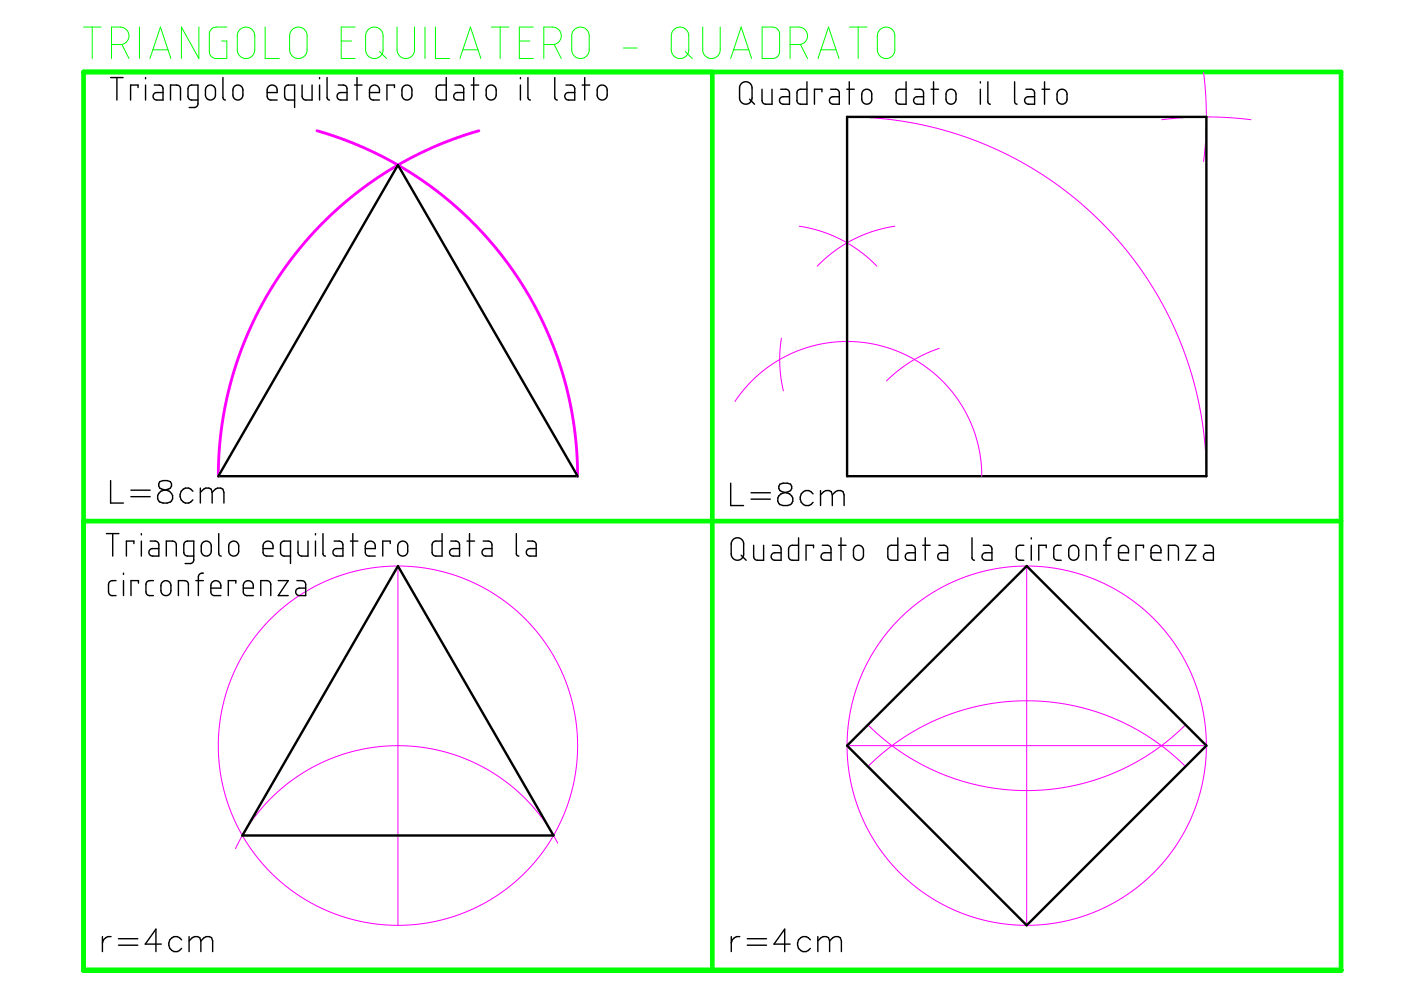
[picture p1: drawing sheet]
<svg xmlns="http://www.w3.org/2000/svg" width="297mm" height="210mm" viewBox="0 0 297 210" stroke-linecap="round" stroke-linejoin="round" font-family="sans-serif">
<path d="M17.7 15.3h266.6v190.4h-266.6zM151 15.3v190.4M17.7 110.5h266.6" fill="none" stroke="#0f0" stroke-width=".99"/>
<path d="M84.4 35l38.1 66h-76.2zM179.6 24.8h76.2v76.2h-76.2zM84.4 120l32.9 57.1h-65.9zM179.6 158.1l38.1-38.1 38.1 38.1-38.1 38.1z" fill="none" stroke="#000" stroke-width=".51"/>
<path d="M67.2 27.7l5.4 1.8 6.2 2.6 5.1 2.6 5.6 3.5 4.4 3.3 5.2 4.5 4.2 4.4 3.7 4.5 3.2 4.6 3.3 5.7 2.6 5.3 2.3 5.8 1.8 6.2 1.3 6.5 .7 6 .3 6M101.5 27.7l-6.1 2-5.5 2.4-4.3 2.2-5.5 3.3-5 3.7-5.1 4.4-3.9 4-4.3 5.2-3.3 4.7-3 5-2.4 4.9-2.7 6.6-1.7 5.6-1.3 6.2-.8 6.4-.3 6.7" fill="none" stroke="#f0f" stroke-width=".59"/>
<g fill="none" stroke="#f0f" stroke-width=".21">
<path d="M255.2 15.3l.4 4 .2 4.6-.1 5.4-.5 4.9M246.3 25.4l4.3-.4 4.1-.2 5.6 .1 4.9 .5M169.5 48l4.4 1 4.4 1.8 3.7 2.2 1.9 1.5 2 1.9M189.7 48l-2.3 .4-2.7 .7-4.2 1.9-4.2 2.7-3 2.7M165.7 71.7l-.3 2.8-.1 3.1 .3 2.7 .5 2.6M199.1 73.9l-3.1 1.2-2.7 1.5-2.9 2-2.4 2.2M155.8 85.1l2.8-3.5 3.2-3 4.1-2.7 3.9-1.8 4.3-1.2 4.4-.5 4.9 .2 4.3 1 4.3 1.6 3.8 2.2 2.1 1.6 1.7 1.6 3 3.4 2.4 3.8 1.7 4.2 1.1 4.3 .4 4.7M179.6 101v-76.2l6.8 .3 7.9 1.1 7.4 1.9 6.7 2.3 6.5 3.1 6.4 3.7 6.4 4.7 5.8 5.2 4.2 4.6 4.9 6.4 4 6.6 3.4 7.1 2.5 7.2 1.9 7.5 1 7.2 .4 7.3M84.4 120v76.2M217.7 120v76.2M179.6 158.1h76.2M184 153.7l2.7 2.5 4.3 3.2 4.1 2.5 3.8 1.9 4 1.5 4.6 1.2 4.8 .8 4.2 .3 4.6-.1 5-.6 5.2-1.2 4.2-1.5 4.4-2 3.7-2.2 4.1-3 3.7-3.3"/>
<path d="M118.2 178.8l-2.4-4.1-3.2-4.1-2.1-2.1-2.2-2-4.3-2.9-4.2-2.3-3-1.1-2.6-.8-4.6-.9-2.6-.3-3.1-.1-5.1 .4-4.9 1.1-5 1.8-4.7 2.5-4.4 3.2-4.1 4-3.2 4.2-2.6 4.6M184 162.5l3.6-3.3 3.7-2.7 4.3-2.5 4.1-1.9 4.2-1.5 5-1.2 4.5-.6 4.1-.2 4.9 .2 4.1 .6 4.4 1.1 4.7 1.6 4.5 2.1 3.7 2.2 3.8 2.8 3.8 3.3"/>
<circle cx="84.4" cy="158.1" r="38.1"/>
<circle cx="217.7" cy="158.1" r="38.1"/>
</g>
<g fill="none" stroke="#000" stroke-width=".3">
<path d="M23.5 16.4h2.6M24.8 16.4v4.8M29.3 18.6v-.6h-1.6v3.2M30.9 16.4v.3M30.9 18v3.2M32.7 18l1.3 .1 .3 .1 .3 .5v2.5h-1.4l-.4-.1-.4-.6 .4-.7 .3-.2h1.5M43.9 18.3l.5-.3 .5 .1 .4 .2 .3 .4v1.8l-.2 .4-.4 .2h-.8l-.6-.6v-1.6zM47.3 16.4v4.4l.1 .3 .4 .1M49.7 18.3l.5-.2h.5l.4 .2 .3 .4 .1 1.8-.3 .4-.4 .2h-.8l-.6-.6v-1.6zM56.6 19.6h2.2l-.1-.8-.3-.6-.8-.2-.7 .4-.3 .7 .1 1.5 .5 .6h1.6M64.1 18v2.6l.2 .4 .4 .2h1.5v-3.2M67.8 16.4v.3"/>
<path d="M67.8 18v3.2M69.3 16.4v4.3l.2 .4 .4 .1M71.7 18l1.3 .1 .5 .3 .1 2.8h-1.4l-.5-.2-.2-.7 .3-.5 .3-.2h1.5M75.2 18h1.6M75.7 16.4v4.8M78.3 19.6h2.2l-.1-.8-.3-.5-.9-.3-.7 .5-.2 .5v1.5l.2 .3 .4 .4h1.6M83.6 18.6v-.6h-1.6v3.2M85.5 18.4l.5-.3h.5l.5 .2 .3 .5v1.7l-.2 .3-.5 .3h-.7l-.6-.6-.1-1.5zM94.6 16.4v4.8l-1.7-.1-.4-.6 .1-2.1 .6-.4h1.4M96.5 18l1.2 .1 .5 .3 .1 .4v2.4h-1.4l-.5-.2-.2-.7 .3-.6 1.8-.1M99.9 18h1.6M100.4 16.4v4.8"/>
<path d="M103.3 18.4l.4-.3 .6-.1 .5 .2 .3 .5 .1 1.6-.2 .5-.5 .3h-.8l-.5-.5-.1-1.7zM110.3 16.4v.3M110.3 18v3.2M111.9 16.4v4.3l.2 .4 .4 .1M117.6 16.4v4.4l.2 .3 .4 .1M120 18l1.3 .1 .4 .2 .2 .4v2.5h-1.4l-.4-.1-.4-.6 .4-.7 .3-.2h1.5M123.4 18h1.6M124 16.4v4.8M126.8 18.4l.4-.3 .6-.1 .6 .3 .3 .4v1.8l-.2 .4-.5 .2-.6 .1-.7-.6-.1-1.7zM157.1 17.8l.6-.4 .6-.1 .7 .4 .4 .5v2.8l-.3 .6-.6 .5-1-.2-.7-.8v-2.6zM161.6 18.9v2.5l.3 .5 .4 .2h1.4v-3.2M165.5 18.9h1.3l.4 .3 .2 .5v2.4h-1.4l-.5-.2-.2-.5v-.3l.2-.4 .4-.2h1.5"/>
<path d="M171.1 17.3v4.8l-1.8-.1-.3-.5 .1-2.2 .5-.4h1.5M174.3 19.5v-.6h-1.6v3.2M176.1 18.9h1.3l.4 .3 .1 .3v2.6h-1.3l-.5-.2-.2-.5v-.4l.2-.3 .4-.2h1.4M179.5 18.9h1.6M180.1 17.3v4.8M183 19.3l.4-.3 .6-.1 .5 .3 .2 .3 .1 1.7-.2 .5-.5 .3h-.8l-.5-.6-.1-1.5zM192.1 17.3v4.8l-1.7-.1-.4-.6v-2l.6-.5h1.5M194 18.9h1.2l.5 .4 .1 .3v2.5h-1.3l-.5-.2-.3-.7 .3-.5 .3-.2h1.5M197.4 18.9h1.6M197.9 17.3v4.8M200.9 19.2l.5-.3h.4l.5 .3 .3 .4 .1 1.7-.2 .4-.5 .3h-.8l-.6-.6v-1.6zM207.9 17.3v.3"/>
<path d="M207.9 18.9v3.2M209.4 17.3v4.4l.2 .2 .4 .2M215.1 17.3v4.3l.2 .4 .3 .1M217.5 18.9h1.2l.5 .4 .2 .3v2.5h-1.4l-.5-.2-.3-.7 .4-.5 .3-.2h1.5M220.9 18.9h1.6M221.5 17.3v4.8M224.4 19.3l.4-.3 .6-.1 .4 .3 .4 .4v1.7l-.3 .5-.4 .2h-.8l-.5-.6-.1-1.5zM36.2 21.2v-3.2h1.4l.5 .4 .2 .3v2.5M42 21.2h-1.4l-.7-.4v-2.1l.3-.6 1.8-.1v4.1l-.4 .6-1.5 .1M62.5 21.2h-1.5l-.5-.4-.1-2.2 .4-.5 1.7-.1v4.8M158.9 21l1.1 1.1M22.6 113.1h2.6"/>
<path d="M23.5 101.9v4.8h2.7M23.9 113.1v4.8M27.7 103.9h4.1M27.7 105.3h4.1M28.4 115.3v-.6h-1.6v3.2M30 113.1v.3M30 114.7v3.2M31.8 114.7l1.3 .1 .4 .2 .2 .4v2.5h-1.5l-.3-.2-.3-.6 .3-.7 1.8-.1M33.9 102.1a.97 .97 0 0 0 .4 1.6l.9 .2a1.37 1.37 0 0 1 1.4 1.3 1.37 1.37 0 0 1-1.1 1.5h-.9l-.7-.3a1.43 1.43 0 0 1-.4-1.5 1.43 1.43 0 0 1 1.3-1l.9-.2a.96 .96 0 0 0 .4-1.6l-.6-.2h-.9zM35.3 117.9v-3.2h1.4l.5 .3 .2 .4v2.5M40.9 104.2a1.56 1.56 0 0 0-2.4-.2 1.56 1.56 0 0 0 .4 2.4 1.38 1.38 0 0 0 2-.4M41.1 117.9h-1.6l-.4-.4-.1-2 .4-.7 1.7-.1v4.1l-.2 .5-.4 .2h-1.3"/>
<path d="M42.5 104.4l1.1-.9h.7l.5 .2 .2 .7M42.5 103.5v3.2M42.9 115.1l.5-.3 .4-.1 .5 .2 .4 .4 .1 1.7-.2 .5-.4 .3h-.9l-.6-.6v-1.5zM45 104.4l.7-.7 .4-.2h.7l.4 .2 .3 .7v2.3M45 104.4v2.3M46.4 113.1v4.4l.1 .2 .4 .2M48.8 115.1l.5-.4h.5l.5 .3 .3 .4v1.6l-.2 .5-.4 .3h-.8l-.6-.6-.1-1.5zM55.8 116.3h2.1l-.1-.8-.3-.6-.8-.2-.7 .4-.2 .5v1.6l.1 .4 .4 .3h1.6M61.6 117.9h-1.6l-.4-.4-.1-2.1 .3-.5 1.8-.2v4.8M63.2 114.7v2.5l.2 .5 .5 .2h1.4v-3.2M66.9 113.1v.3M66.9 114.7v3.2"/>
<path d="M68.5 113.1v4.4l.2 .3 .3 .1M70.8 114.7l1.4 .1 .3 .2 .2 .5v2.4h-1.5l-.3-.2-.3-.4v-.3l.3-.6 1.8-.1M74.3 114.7h1.6M74.8 113.1v4.8M77.4 116.3h2.2l-.1-.9-.3-.5-.8-.2-.7 .4-.3 .7 .1 1.5 .1 .3 .4 .3h1.6M82.7 115.3v-.6h-1.5v3.2M84.6 115.1l.4-.3 .5-.1 .5 .2 .4 .4v1.7l-.2 .5-.4 .3h-.8l-.6-.5-.1-1.6zM93.7 113.1v4.8l-1.7-.1-.4-.6 .1-2 .5-.5h1.5M95.6 114.7l1.3 .1 .4 .2 .1 .4v2.5h-1.4l-.4-.1-.3-.8 .4-.6 1.7-.1M99 114.7h1.6M99.5 113.1v4.8M102.4 114.7l1.4 .1 .4 .3 .1 .3v2.5h-1.4l-.4-.1-.3-.6 .2-.7 .5-.2h1.4"/>
<path d="M109.5 113.1v4.4l.2 .3 .3 .1M111.8 114.7l1.4 .1 .5 .6v2.5h-1.5l-.3-.2-.3-.4v-.3l.3-.6 1.8-.1M154.9 102.4v4.8h2.7M155.4 114.4l.7-.4 .6 .1 .7 .4 .2 .5v2.8l-.3 .6-.5 .3-.6 .1-.5-.2-.6-.7-.1-2.6zM157.1 117.7l1.1 1.1M159.2 104.5h4.1M159.2 105.8h4.1M159.8 115.6v2.5l.3 .5 .4 .2h1.4v-3.2M163.8 115.6h1.2l.4 .3 .2 .4v2.5h-1.4l-.4-.2-.3-.6 .3-.7 .4-.1h1.4M165.4 102.7a.95 .95 0 0 0 .4 1.5l.9 .3a1.36 1.36 0 0 1 1.4 1.2 1.36 1.36 0 0 1-1.2 1.5h-.9a1.36 1.36 0 0 1-1.2-1.5 1.36 1.36 0 0 1 1.5-1.2l.9-.3a.96 .96 0 0 0 .4-1.5l-.7-.3h-.9zM169.3 114v4.8l-1.7-.1-.4-.6 .1-2.1 .6-.4h1.4M172.4 104.7a1.54 1.54 0 0 0-2.2-.4 1.54 1.54 0 0 0-.3 2.2 1.45 1.45 0 0 0 2.5 0"/>
<path d="M172.5 116.1v-.5h-1.6v3.2M174 104.9l.6-.7 .5-.2h.7l.4 .2 .3 .7M174 104v3.2M174.3 115.6h1.3l.4 .2 .2 .5v2.5h-1.4l-.4-.2-.3-.5 .3-.8 .4-.1h1.4M176.5 104.9l.6-.7 .5-.2h.7l.4 .2 .3 .7v2.3M176.5 104.9v2.3M177.8 115.6h1.6M178.3 114v4.8M181.2 116l.4-.3 .5-.1 .6 .2 .3 .5v1.7l-.2 .4-.4 .3h-.8l-.6-.6v-1.6zM190.4 114v4.8l-1.7-.1-.5-.5 .1-2.2 .6-.4h1.5M192.2 115.6h1.2l.5 .4 .2 .4v2.4h-1.5l-.4-.2-.3-.8 .3-.4 .4-.2h1.5M195.6 115.6h1.6"/>
<path d="M196.2 114v4.8M199.1 115.6h1.2l.5 .4 .1 2.8h-1.4l-.5-.2-.2-.6 .3-.6 .4-.2h1.4M206.1 114v4.3l.2 .4 .3 .1M208.5 115.6h1.2l.4 .2 .2 .5v2.5h-1.4l-.4-.2-.3-.5 .3-.8 .4-.1h1.4M217.1 115.6l-1.1 .1-.5 .5v1.9l.1 .4 .5 .3h1M218.7 114v.3M218.7 115.6v3.2M221.8 116.1v-.5h-1.6v3.2M225 115.6l-1.1 .1-.5 .5v2l.2 .3 .4 .3h1M226.8 116l.4-.3 .6-.1 .5 .2 .3 .4 .1 1.7-.2 .5-.5 .3h-.8l-.5-.5-.1-1.7zM230.3 118.8v-3.2h1.5l.4 .3 .2 .5v2.4M234 115.6h1.6"/>
<path d="M235.6 114l-.7 .2-.4 .5v4.1M237.2 117.2h2.1l-.1-.9-.3-.5-.8-.2-.7 .4-.2 .6v1.6l.5 .5 1.6 .1M242.4 116.1v-.5h-1.5v3.2M244 117.2h2.1v-.9l-.4-.5-.8-.2-.6 .4-.3 .6v1.4l.2 .5 .4 .2 1.5 .1M247.7 118.8v-3.2h1.5l.5 .3 .2 .4v2.5M251.4 115.6h2.2l-2.2 3.2h2.2M255.4 115.6h1.3l.4 .3 .2 .4v2.5h-1.4l-.4-.2-.4-.6 .4-.7 .3-.1h1.5M24.6 123.1h-1l-.4 .3-.2 .4v1.7l.2 .4 .5 .4h.9M26.2 121.5v.3M26.2 123.1v3.2M29.4 123.6v-.5h-1.6v3.2M32.5 123.1h-1l-.4 .3-.2 .4 .2 2.1 .5 .4h.9"/>
<path d="M34.3 123.5l.5-.3 .4-.1 .6 .2 .3 .4 .1 1.7-.2 .5-.3 .3h-.9l-.6-.5-.1-1.6zM37.8 126.3v-3.2h1.5l.5 .4 .1 .3v2.5M41.5 123.1h1.6M43.1 121.5l-.7 .1-.3 .6v4.1M44.7 124.7h2.1v-.8l-.4-.6-.8-.2-.7 .4-.2 .6v1.5l.1 .3 .4 .3 1.6 .1M50 123.6v-.5h-1.6v3.2M51.6 124.7h2.1l-.1-.9-.3-.5-.9-.2-.6 .4-.2 .5v1.6l.5 .6 1.6 .1M55.3 126.3v-3.2h1.4l.6 .4 .1 .3v2.5M59 123.1h2.1l-2.1 3.2h2.1M62.9 123.1l1.4 .1 .3 .2 .2 .4v2.5h-1.5l-.3-.2-.3-.5v-.3l.3-.4 .4-.2h1.4M21.7 198.6v3.2M23.5 198.6a1.57 1.57 0 0 0-1.8 1.3"/>
<path d="M25.1 199h4.1M38.5 199.3a1.57 1.57 0 0 0-2.7 .4 1.57 1.57 0 0 0 1.8 2.1l.9-.7M40.1 199.5l.7-.7 .4-.2h.7l.5 .2 .2 .7M40.1 198.6v3.2M42.6 199.5l1.1-.9h.7l.5 .2 .2 .7v2.3M42.6 199.5v2.3M155 198.6v3.2M156.8 198.6a1.54 1.54 0 0 0-1.8 1.3M158.4 199h4.1M171.8 199.3a1.57 1.57 0 0 0-2.7 .4 1.57 1.57 0 0 0 1.8 2.1l.9-.7M173.4 199.5l.7-.7 .4-.2h.7l.5 .2 .2 .7M173.4 198.6v3.2"/>
<path d="M175.9 199.5l.7-.7 .4-.2h.7l.5 .2 .2 .7v2.3M175.9 199.5v2.3M25.1 200.4h4.1M34.2 200.2h-3.4l2.3-3.2v4.8M158.4 200.4h4.1M167.5 200.2h-3.4l2.3-3.2v4.8"/>
</g>
<g fill="none" stroke="#0f0" stroke-width=".21">
<path d="M17.7 5.7h3.7M19.6 5.7v6.7M23.6 9.4h2.3l1-.6 .4-.6v-.7l-.2-.9-.5-.5-.8-.3-2.2-.1v6.7M25.8 9.4l1.5 3M29.6 5.7v6.7M31.8 12.4l2.2-6.7 2.2 6.7M32.4 10.6h3.2M42.2 5.7v6.7l-3.7-6.7v6.7M48.1 5.7l-2.7 .1-.5 .3-.4 .6-.1 4.4 .3 .8 .6 .4 2.8 .1v-3.7h-1.1M50.8 6.3l.7-.4 .9-.1 1 .4 .5 .8 .1 3.8-.4 .9-.7 .6-1 .1-.5-.2-.6-.4-.4-.6-.1-3.9zM56.2 5.7v6.7h3M61.9 6.3l.7-.4 .9-.1 1 .4 .5 .8 .1 3.9-.4 .8-.8 .6-.9 .1-.7-.2-.5-.4-.3-.8-.1-3.5 .1-.6z"/>
<path d="M72.3 8.7h2.2M75.3 5.7h-3v6.7h3M77.9 6.4l.8-.5 1-.1 .9 .4 .6 .8v3.9l-.3 .8-.8 .6-1 .1-.5-.2-.6-.4-.4-.6-.1-3.7zM80.5 10.9l1.5 1.5M84.2 5.7v5.2l.1 .4 .5 .7 1 .4 .8-.1 .6-.3 .6-.8 .1-5.5M90.1 5.7v6.7M92.3 5.7v6.7h3M97.5 12.4l2.2-6.7 2.3 6.7M98.1 10.6h3.2M104.2 5.7h3.7M106 5.7v6.7M110.1 8.7h2.2"/>
<path d="M113.1 5.7h-3v6.7h3M115.3 9.4h2.2l1-.6 .4-.6 .1-.7-.3-.9-.4-.5-.9-.3-2.1-.1v6.7M117.5 9.4l1.5 3M121.7 6.4l.7-.5 1-.1 .9 .4 .5 .8 .1 3.9-.4 .8-.7 .6-1 .1-.5-.2-.5-.3-.5-.6-.1-.5v-3.4zM132.1 10.2h3M142.8 6.3l.8-.5h.9l.9 .4 .5 .8 .1 4-.4 .7-.8 .6-.9 .1-.5-.2-.6-.4-.4-.7-.1-3.6zM145.3 10.9l1.5 1.5M149 5.7v5.2l.6 1.1 1 .4 .8-.1 .5-.2 .7-.9 .1-5.5M154.9 12.4l2.2-6.7 2.3 6.7M155.5 10.6h3.2M161.6 5.7l2.5 .1 .5 .2 .5 .6 .2 .5v3.9l-.3 .8-.7 .5-2.7 .1zM167.5 9.4h2.2l1.1-.6 .3-.6 .1-.7-.2-.9-.5-.5-.9-.3-2.1-.1v6.7"/>
<path d="M169.7 9.4l1.5 3M173.4 12.4l2.3-6.7 2.2 6.7M174.1 10.6h3.1M180.1 5.7h3.7M181.9 5.7v6.7M186.5 6.4l.7-.5 1-.1 .9 .4 .6 .8v3.9l-.3 .8-.8 .6-1 .1-.5-.2-.6-.4-.4-.6-.1-3.6 .2-.7z"/>
</g>
</svg>
